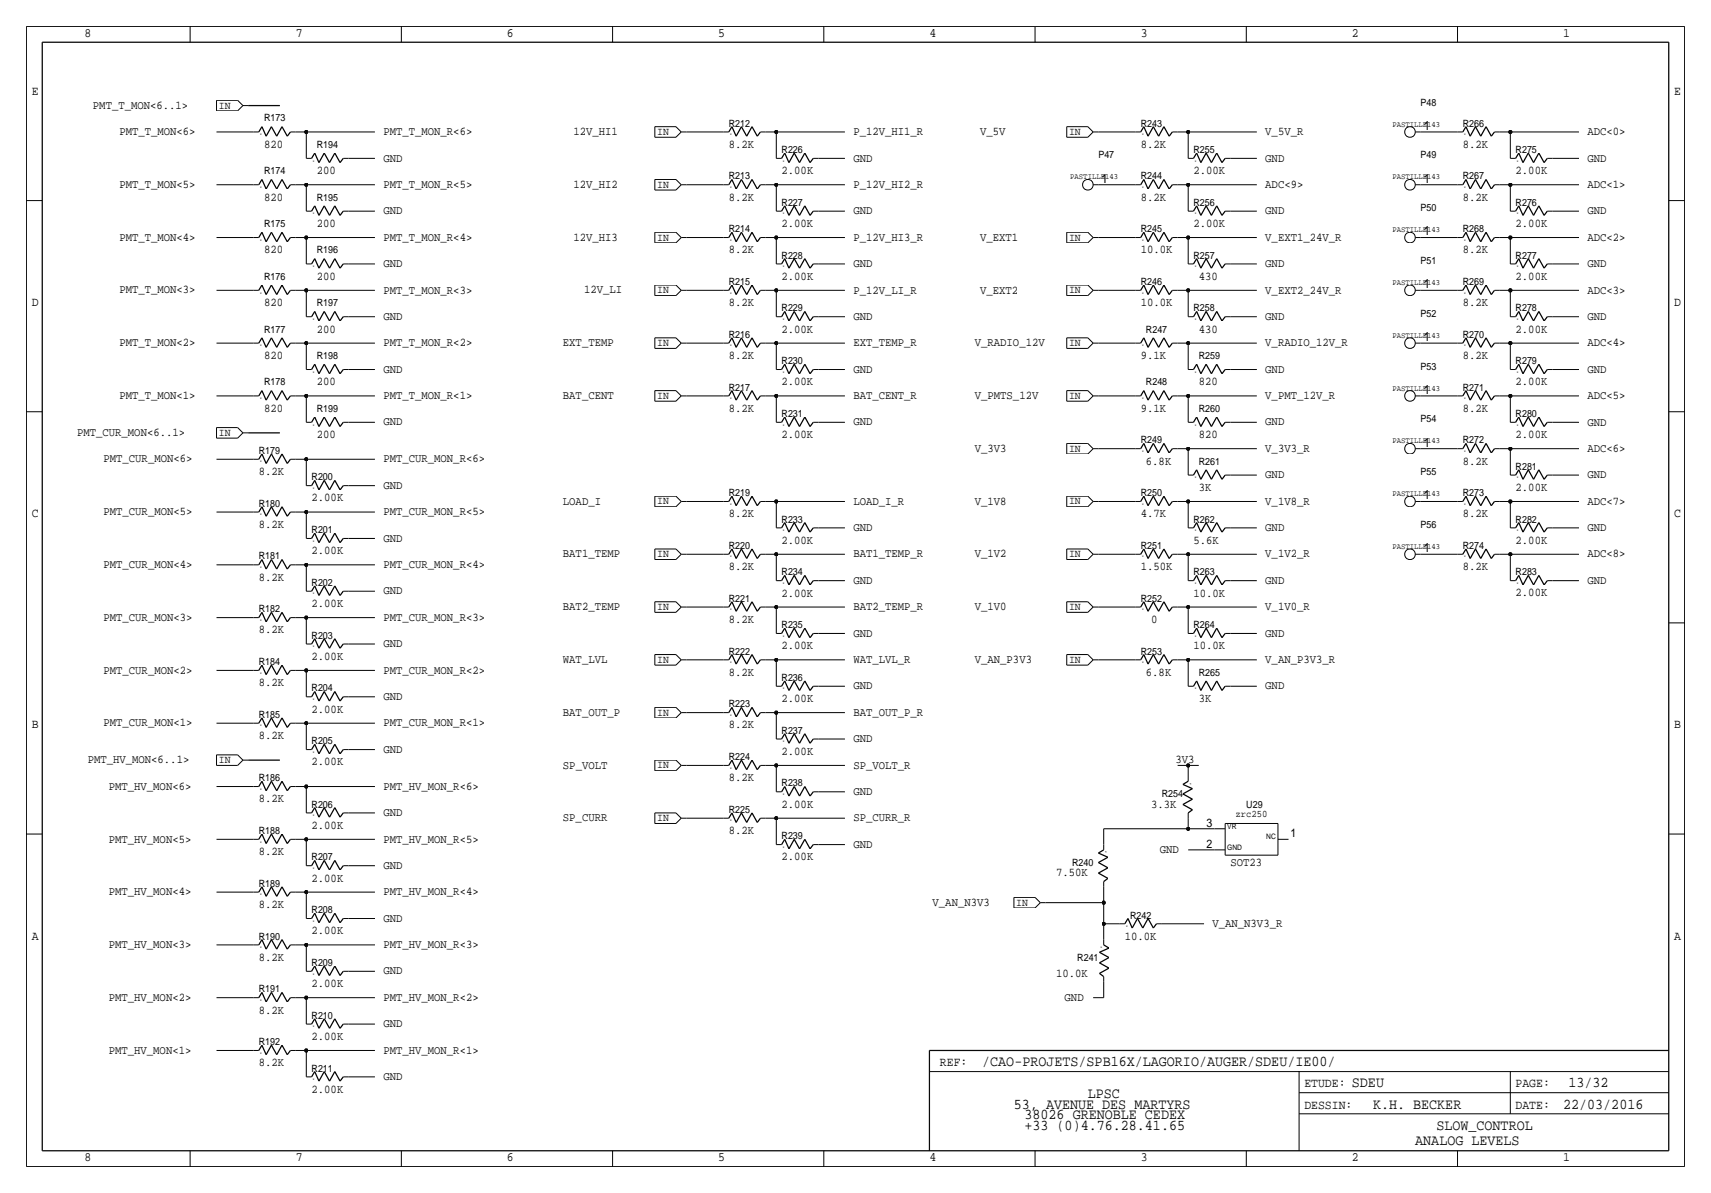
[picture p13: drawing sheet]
<svg xmlns="http://www.w3.org/2000/svg" width="411mm" height="287mm" viewBox="0 0 411 287" stroke-linecap="round" stroke-linejoin="round" font-family="sans-serif">
<defs><g id="words">
<g font-size="3.6">
<text x="236.2" y="256.5">/CAO-PROJETS/SPB16X/LAGORIO/AUGER/SDEU/IE00/</text>
<text x="325.1" y="261.6">SDEU</text>
<text x="377.2" y="261.6">13/32</text>
<text x="243.8" y="266.7">53, AVENUE DES MARTYRS</text>
<text x="246.4" y="269.2">38026 GRENOBLE CEDEX</text>
<text x="261.6" y="264.2">LPSC</text>
<text x="330.2" y="266.7">K.H. BECKER</text>
<text x="375.9" y="266.7">22/03/2016</text>
<text x="246.4" y="271.8">+33 (0)4.76.28.41.65</text>
<text x="340.4" y="275.6">ANALOG LEVELS</text>
<text x="345.4" y="271.8">SLOW_CONTROL</text>
</g>
<g font-size="3.1">
<text x="20.3" y="8.9">8</text>
<text x="71.1" y="8.9">7</text>
<text x="121.9" y="8.9">6</text>
<text x="172.7" y="8.9">5</text>
<text x="223.5" y="8.9">4</text>
<text x="274.3" y="8.9">3</text>
<text x="325.1" y="8.9">2</text>
<text x="375.9" y="8.9">1</text>
<text x="7.6" y="22.9">E</text>
<text x="402.6" y="22.9">E</text>
<text x="342.4" y="31.2">1</text>
<text x="264.9" y="43.9">1</text>
<text x="342.4" y="43.9">1</text>
<text x="342.4" y="56.6">1</text>
<text x="342.4" y="69.3">1</text>
<text x="7.6" y="73.7">D</text>
<text x="402.6" y="73.7">D</text>
<text x="342.4" y="82">1</text>
<text x="342.4" y="94.7">1</text>
<text x="342.4" y="107.4">1</text>
<text x="7.6" y="124.5">C</text>
<text x="342.4" y="120.1">1</text>
<text x="402.6" y="124.5">C</text>
<text x="342.4" y="132.8">1</text>
<text x="7.6" y="175.3">B</text>
<text x="402.6" y="175.3">B</text>
<text x="7.6" y="226.1">A</text>
<text x="402.6" y="226.1">A</text>
<text x="226.1" y="256.5">REF:</text>
<text x="313.7" y="261.6">ETUDE:</text>
<text x="364.5" y="261.6">PAGE:</text>
<text x="313.7" y="266.7">DESSIN:</text>
<text x="364.5" y="266.7">DATE:</text>
<text x="20.3" y="279.4">8</text>
<text x="71.1" y="279.4">7</text>
<text x="121.9" y="279.4">6</text>
<text x="172.7" y="279.4">5</text>
<text x="223.5" y="279.4">4</text>
<text x="274.3" y="279.4">3</text>
<text x="325.1" y="279.4">2</text>
<text x="375.9" y="279.4">1</text>
</g>
<g font-size="2.9">
<text x="22.4" y="26.2">PMT_T_MON&lt;6..1&gt;</text>
<text x="28.7" y="32.5">PMT_T_MON&lt;6&gt;</text>
<text x="63.5" y="35.6">820</text>
<text x="92.2" y="32.5">PMT_T_MON_R&lt;6&gt;</text>
<text x="137.9" y="32.5">12V_HI1</text>
<text x="175.3" y="35.6">8.2K</text>
<text x="205.2" y="32.5">P_12V_HI1_R</text>
<text x="235.7" y="32.5">V_5V</text>
<text x="274.3" y="35.6">8.2K</text>
<text x="304.3" y="32.5">V_5V_R</text>
<text x="351.8" y="35.6">8.2K</text>
<text x="381.8" y="32.5">ADC&lt;0&gt;</text>
<text x="76.2" y="41.9">200</text>
<text x="92.2" y="38.9">GND</text>
<text x="188" y="41.9">2.00K</text>
<text x="205.2" y="38.9">GND</text>
<text x="287" y="41.9">2.00K</text>
<text x="304.3" y="38.9">GND</text>
<text x="364.5" y="41.9">2.00K</text>
<text x="381.8" y="38.9">GND</text>
<text x="28.7" y="45.2">PMT_T_MON&lt;5&gt;</text>
<text x="92.2" y="45.2">PMT_T_MON_R&lt;5&gt;</text>
<text x="137.9" y="45.2">12V_HI2</text>
<text x="205.2" y="45.2">P_12V_HI2_R</text>
<text x="304.3" y="45.2">ADC&lt;9&gt;</text>
<text x="381.8" y="45.2">ADC&lt;1&gt;</text>
<text x="63.5" y="48.3">820</text>
<text x="92.2" y="51.6">GND</text>
<text x="175.3" y="48.3">8.2K</text>
<text x="205.2" y="51.6">GND</text>
<text x="274.3" y="48.3">8.2K</text>
<text x="304.3" y="51.6">GND</text>
<text x="351.8" y="48.3">8.2K</text>
<text x="381.8" y="51.6">GND</text>
<text x="28.7" y="57.9">PMT_T_MON&lt;4&gt;</text>
<text x="76.2" y="54.6">200</text>
<text x="92.2" y="57.9">PMT_T_MON_R&lt;4&gt;</text>
<text x="137.9" y="57.9">12V_HI3</text>
<text x="188" y="54.6">2.00K</text>
<text x="205.2" y="57.9">P_12V_HI3_R</text>
<text x="235.7" y="57.9">V_EXT1</text>
<text x="287" y="54.6">2.00K</text>
<text x="304.3" y="57.9">V_EXT1_24V_R</text>
<text x="364.5" y="54.6">2.00K</text>
<text x="381.8" y="57.9">ADC&lt;2&gt;</text>
<text x="63.5" y="61">820</text>
<text x="92.2" y="64.3">GND</text>
<text x="175.3" y="61">8.2K</text>
<text x="205.2" y="64.3">GND</text>
<text x="274.3" y="61">10.0K</text>
<text x="304.3" y="64.3">GND</text>
<text x="351.8" y="61">8.2K</text>
<text x="381.8" y="64.3">GND</text>
<text x="28.7" y="70.6">PMT_T_MON&lt;3&gt;</text>
<text x="76.2" y="67.3">200</text>
<text x="92.2" y="70.6">PMT_T_MON_R&lt;3&gt;</text>
<text x="140.5" y="70.6">12V_LI</text>
<text x="188" y="67.3">2.00K</text>
<text x="205.2" y="70.6">P_12V_LI_R</text>
<text x="235.7" y="70.6">V_EXT2</text>
<text x="288.3" y="67.3">430</text>
<text x="304.3" y="70.6">V_EXT2_24V_R</text>
<text x="364.5" y="67.3">2.00K</text>
<text x="381.8" y="70.6">ADC&lt;3&gt;</text>
<text x="63.5" y="73.7">820</text>
<text x="92.2" y="77">GND</text>
<text x="175.3" y="73.7">8.2K</text>
<text x="205.2" y="77">GND</text>
<text x="274.3" y="73.7">10.0K</text>
<text x="304.3" y="77">GND</text>
<text x="351.8" y="73.7">8.2K</text>
<text x="381.8" y="77">GND</text>
<text x="28.7" y="83.3">PMT_T_MON&lt;2&gt;</text>
<text x="76.2" y="80">200</text>
<text x="92.2" y="83.3">PMT_T_MON_R&lt;2&gt;</text>
<text x="135.4" y="83.3">EXT_TEMP</text>
<text x="188" y="80">2.00K</text>
<text x="205.2" y="83.3">EXT_TEMP_R</text>
<text x="234.4" y="83.3">V_RADIO_12V</text>
<text x="288.3" y="80">430</text>
<text x="304.3" y="83.3">V_RADIO_12V_R</text>
<text x="364.5" y="80">2.00K</text>
<text x="381.8" y="83.3">ADC&lt;4&gt;</text>
<text x="63.5" y="86.4">820</text>
<text x="92.2" y="89.7">GND</text>
<text x="175.3" y="86.4">8.2K</text>
<text x="205.2" y="89.7">GND</text>
<text x="274.3" y="86.4">9.1K</text>
<text x="304.3" y="89.7">GND</text>
<text x="351.8" y="86.4">8.2K</text>
<text x="381.8" y="89.7">GND</text>
<text x="76.2" y="92.7">200</text>
<text x="188" y="92.7">2.00K</text>
<text x="288.3" y="92.7">820</text>
<text x="364.5" y="92.7">2.00K</text>
<text x="28.7" y="96">PMT_T_MON&lt;1&gt;</text>
<text x="63.5" y="99.1">820</text>
<text x="92.2" y="96">PMT_T_MON_R&lt;1&gt;</text>
<text x="135.4" y="96">BAT_CENT</text>
<text x="175.3" y="99.1">8.2K</text>
<text x="205.2" y="96">BAT_CENT_R</text>
<text x="234.4" y="96">V_PMTS_12V</text>
<text x="274.3" y="99.1">9.1K</text>
<text x="304.3" y="96">V_PMT_12V_R</text>
<text x="351.8" y="99.1">8.2K</text>
<text x="381.8" y="96">ADC&lt;5&gt;</text>
<text x="18.5" y="104.9">PMT_CUR_MON&lt;6..1&gt;</text>
<text x="76.2" y="105.4">200</text>
<text x="92.2" y="102.4">GND</text>
<text x="188" y="105.4">2.00K</text>
<text x="205.2" y="102.4">GND</text>
<text x="288.3" y="105.4">820</text>
<text x="304.3" y="102.4">GND</text>
<text x="364.5" y="105.4">2.00K</text>
<text x="381.8" y="102.4">GND</text>
<text x="24.9" y="111.3">PMT_CUR_MON&lt;6&gt;</text>
<text x="92.2" y="111.3">PMT_CUR_MON_R&lt;6&gt;</text>
<text x="234.4" y="108.7">V_3V3</text>
<text x="275.6" y="111.8">6.8K</text>
<text x="304.3" y="108.7">V_3V3_R</text>
<text x="351.8" y="111.8">8.2K</text>
<text x="381.8" y="108.7">ADC&lt;6&gt;</text>
<text x="62.2" y="114.3">8.2K</text>
<text x="92.2" y="117.6">GND</text>
<text x="288.3" y="118.1">3K</text>
<text x="304.3" y="115.1">GND</text>
<text x="364.5" y="118.1">2.00K</text>
<text x="381.8" y="115.1">GND</text>
<text x="24.9" y="124">PMT_CUR_MON&lt;5&gt;</text>
<text x="74.9" y="120.7">2.00K</text>
<text x="92.2" y="124">PMT_CUR_MON_R&lt;5&gt;</text>
<text x="135.4" y="121.4">LOAD_I</text>
<text x="175.3" y="124.5">8.2K</text>
<text x="205.2" y="121.4">LOAD_I_R</text>
<text x="234.4" y="121.4">V_1V8</text>
<text x="274.3" y="124.5">4.7K</text>
<text x="304.3" y="121.4">V_1V8_R</text>
<text x="351.8" y="124.5">8.2K</text>
<text x="381.8" y="121.4">ADC&lt;7&gt;</text>
<text x="62.2" y="127">8.2K</text>
<text x="92.2" y="130.3">GND</text>
<text x="188" y="130.8">2.00K</text>
<text x="205.2" y="127.8">GND</text>
<text x="287" y="130.8">5.6K</text>
<text x="304.3" y="127.8">GND</text>
<text x="364.5" y="130.8">2.00K</text>
<text x="381.8" y="127.8">GND</text>
<text x="24.9" y="136.7">PMT_CUR_MON&lt;4&gt;</text>
<text x="74.9" y="133.4">2.00K</text>
<text x="92.2" y="136.7">PMT_CUR_MON_R&lt;4&gt;</text>
<text x="135.4" y="134.1">BAT1_TEMP</text>
<text x="175.3" y="137.2">8.2K</text>
<text x="205.2" y="134.1">BAT1_TEMP_R</text>
<text x="234.4" y="134.1">V_1V2</text>
<text x="274.3" y="137.2">1.50K</text>
<text x="304.3" y="134.1">V_1V2_R</text>
<text x="351.8" y="137.2">8.2K</text>
<text x="381.8" y="134.1">ADC&lt;8&gt;</text>
<text x="62.2" y="139.7">8.2K</text>
<text x="92.2" y="143">GND</text>
<text x="188" y="143.5">2.00K</text>
<text x="205.2" y="140.5">GND</text>
<text x="287" y="143.5">10.0K</text>
<text x="304.3" y="140.5">GND</text>
<text x="364.5" y="143.5">2.00K</text>
<text x="381.8" y="140.5">GND</text>
<text x="24.9" y="149.4">PMT_CUR_MON&lt;3&gt;</text>
<text x="74.9" y="146.1">2.00K</text>
<text x="92.2" y="149.4">PMT_CUR_MON_R&lt;3&gt;</text>
<text x="135.4" y="146.8">BAT2_TEMP</text>
<text x="175.3" y="149.9">8.2K</text>
<text x="205.2" y="146.8">BAT2_TEMP_R</text>
<text x="234.4" y="146.8">V_1V0</text>
<text x="276.9" y="149.9">0</text>
<text x="304.3" y="146.8">V_1V0_R</text>
<text x="62.2" y="152.4">8.2K</text>
<text x="92.2" y="155.7">GND</text>
<text x="205.2" y="153.2">GND</text>
<text x="304.3" y="153.2">GND</text>
<text x="74.9" y="158.8">2.00K</text>
<text x="135.4" y="159.5">WAT_LVL</text>
<text x="188" y="156.2">2.00K</text>
<text x="205.2" y="159.5">WAT_LVL_R</text>
<text x="234.4" y="159.5">V_AN_P3V3</text>
<text x="287" y="156.2">10.0K</text>
<text x="304.3" y="159.5">V_AN_P3V3_R</text>
<text x="24.9" y="162.1">PMT_CUR_MON&lt;2&gt;</text>
<text x="62.2" y="165.1">8.2K</text>
<text x="92.2" y="162.1">PMT_CUR_MON_R&lt;2&gt;</text>
<text x="175.3" y="162.6">8.2K</text>
<text x="205.2" y="165.9">GND</text>
<text x="275.6" y="162.6">6.8K</text>
<text x="304.3" y="165.9">GND</text>
<text x="74.9" y="171.5">2.00K</text>
<text x="92.2" y="168.4">GND</text>
<text x="135.4" y="172.2">BAT_OUT_P</text>
<text x="188" y="168.9">2.00K</text>
<text x="205.2" y="172.2">BAT_OUT_P_R</text>
<text x="288.3" y="168.9">3K</text>
<text x="24.9" y="174.8">PMT_CUR_MON&lt;1&gt;</text>
<text x="62.2" y="177.8">8.2K</text>
<text x="92.2" y="174.8">PMT_CUR_MON_R&lt;1&gt;</text>
<text x="175.3" y="175.3">8.2K</text>
<text x="205.2" y="178.6">GND</text>
<text x="21.1" y="183.6">PMT_HV_MON&lt;6..1&gt;</text>
<text x="74.9" y="184.2">2.00K</text>
<text x="92.2" y="181.1">GND</text>
<text x="135.4" y="184.9">SP_VOLT</text>
<text x="188" y="181.6">2.00K</text>
<text x="205.2" y="184.9">SP_VOLT_R</text>
<text x="282.7" y="183.6">3V3</text>
<text x="26.2" y="190">PMT_HV_MON&lt;6&gt;</text>
<text x="92.2" y="190">PMT_HV_MON_R&lt;6&gt;</text>
<text x="175.3" y="188">8.2K</text>
<text x="205.2" y="191.3">GND</text>
<text x="62.2" y="193">8.2K</text>
<text x="92.2" y="196.4">GND</text>
<text x="135.4" y="197.6">SP_CURR</text>
<text x="188" y="194.3">2.00K</text>
<text x="205.2" y="197.6">SP_CURR_R</text>
<text x="276.9" y="194.3">3.3K</text>
<text x="26.2" y="202.7">PMT_HV_MON&lt;5&gt;</text>
<text x="74.9" y="199.4">2.00K</text>
<text x="92.2" y="202.7">PMT_HV_MON_R&lt;5&gt;</text>
<text x="175.3" y="200.7">8.2K</text>
<text x="205.2" y="204">GND</text>
<text x="290.2" y="198.9">3</text>
<text x="290.2" y="204">2</text>
<text x="310.4" y="201.4">1</text>
<text x="62.2" y="205.7">8.2K</text>
<text x="92.2" y="209">GND</text>
<text x="188" y="207">2.00K</text>
<text x="278.9" y="205.2">GND</text>
<text x="295.9" y="208.3">SOT23</text>
<text x="26.2" y="215.4">PMT_HV_MON&lt;4&gt;</text>
<text x="74.9" y="212.1">2.00K</text>
<text x="92.2" y="215.4">PMT_HV_MON_R&lt;4&gt;</text>
<text x="254" y="210.8">7.50K</text>
<text x="62.2" y="218.4">8.2K</text>
<text x="92.2" y="221.7">GND</text>
<text x="224.3" y="217.9">V_AN_N3V3</text>
<text x="74.9" y="224.8">2.00K</text>
<text x="270.5" y="226.1">10.0K</text>
<text x="291.6" y="223">V_AN_N3V3_R</text>
<text x="26.2" y="228.1">PMT_HV_MON&lt;3&gt;</text>
<text x="62.2" y="231.1">8.2K</text>
<text x="92.2" y="228.1">PMT_HV_MON_R&lt;3&gt;</text>
<text x="74.9" y="237.5">2.00K</text>
<text x="92.2" y="234.4">GND</text>
<text x="254" y="235">10.0K</text>
<text x="26.2" y="240.8">PMT_HV_MON&lt;2&gt;</text>
<text x="62.2" y="243.8">8.2K</text>
<text x="92.2" y="240.8">PMT_HV_MON_R&lt;2&gt;</text>
<text x="256" y="240.8">GND</text>
<text x="74.9" y="250.2">2.00K</text>
<text x="92.2" y="247.1">GND</text>
<text x="26.2" y="253.5">PMT_HV_MON&lt;1&gt;</text>
<text x="62.2" y="256.5">8.2K</text>
<text x="92.2" y="253.5">PMT_HV_MON_R&lt;1&gt;</text>
<text x="74.9" y="262.9">2.00K</text>
<text x="92.2" y="259.9">GND</text>
</g>
<g font-size="2.6">
<text x="52.6" y="26.1">IN</text>
<text x="158" y="32.5">IN</text>
<text x="257.1" y="32.5">IN</text>
<text x="158" y="45.2">IN</text>
<text x="158" y="57.9">IN</text>
<text x="257.1" y="57.9">IN</text>
<text x="158" y="70.6">IN</text>
<text x="257.1" y="70.6">IN</text>
<text x="158" y="83.3">IN</text>
<text x="257.1" y="83.3">IN</text>
<text x="158" y="96">IN</text>
<text x="257.1" y="96">IN</text>
<text x="52.6" y="104.9">IN</text>
<text x="257.1" y="108.7">IN</text>
<text x="158" y="121.4">IN</text>
<text x="257.1" y="121.4">IN</text>
<text x="158" y="134.1">IN</text>
<text x="257.1" y="134.1">IN</text>
<text x="158" y="146.8">IN</text>
<text x="257.1" y="146.8">IN</text>
<text x="158" y="159.5">IN</text>
<text x="257.1" y="159.5">IN</text>
<text x="158" y="172.2">IN</text>
<text x="52.6" y="183.6">IN</text>
<text x="158" y="184.9">IN</text>
<text x="158" y="197.6">IN</text>
<text x="244.4" y="217.9">IN</text>
</g>
<g font-size="2.4">
<text x="63.5" y="29.2">R173</text>
<text x="341.6" y="25.4">P48</text>
<text x="76.2" y="35.6">R194</text>
<text x="175.3" y="30.5">R212</text>
<text x="274.3" y="30.5">R243</text>
<text x="351.8" y="30.5">R266</text>
<text x="63.5" y="41.9">R174</text>
<text x="188" y="36.8">R226</text>
<text x="264.2" y="38.1">P47</text>
<text x="287" y="36.8">R255</text>
<text x="341.6" y="38.1">P49</text>
<text x="364.5" y="36.8">R275</text>
<text x="175.3" y="43.2">R213</text>
<text x="274.3" y="43.2">R244</text>
<text x="351.8" y="43.2">R267</text>
<text x="76.2" y="48.3">R195</text>
<text x="188" y="49.5">R227</text>
<text x="287" y="49.5">R256</text>
<text x="341.6" y="50.8">P50</text>
<text x="364.5" y="49.5">R276</text>
<text x="63.5" y="54.6">R175</text>
<text x="175.3" y="55.9">R214</text>
<text x="274.3" y="55.9">R245</text>
<text x="351.8" y="55.9">R268</text>
<text x="76.2" y="61">R196</text>
<text x="188" y="62.2">R228</text>
<text x="287" y="62.2">R257</text>
<text x="341.6" y="63.5">P51</text>
<text x="364.5" y="62.2">R277</text>
<text x="63.5" y="67.3">R176</text>
<text x="175.3" y="68.6">R215</text>
<text x="274.3" y="68.6">R246</text>
<text x="351.8" y="68.6">R269</text>
<text x="76.2" y="73.7">R197</text>
<text x="188" y="74.9">R229</text>
<text x="287" y="74.9">R258</text>
<text x="341.6" y="76.2">P52</text>
<text x="364.5" y="74.9">R278</text>
<text x="63.5" y="80">R177</text>
<text x="175.3" y="81.3">R216</text>
<text x="275.6" y="80">R247</text>
<text x="351.8" y="81.3">R270</text>
<text x="76.2" y="86.4">R198</text>
<text x="188" y="87.6">R230</text>
<text x="288.3" y="86.4">R259</text>
<text x="341.6" y="88.9">P53</text>
<text x="364.5" y="87.6">R279</text>
<text x="63.5" y="92.7">R178</text>
<text x="175.3" y="94">R217</text>
<text x="275.6" y="92.7">R248</text>
<text x="351.8" y="94">R271</text>
<text x="76.2" y="99.1">R199</text>
<text x="188" y="100.3">R231</text>
<text x="288.3" y="99.1">R260</text>
<text x="341.6" y="101.6">P54</text>
<text x="364.5" y="100.3">R280</text>
<text x="274.3" y="106.7">R249</text>
<text x="351.8" y="106.7">R272</text>
<text x="62.2" y="109.2">R179</text>
<text x="288.3" y="111.8">R261</text>
<text x="364.5" y="113">R281</text>
<text x="74.9" y="115.5">R200</text>
<text x="175.3" y="119.4">R219</text>
<text x="274.3" y="119.4">R250</text>
<text x="341.6" y="114.3">P55</text>
<text x="351.8" y="119.4">R273</text>
<text x="62.2" y="121.9">R180</text>
<text x="188" y="125.7">R233</text>
<text x="287" y="125.7">R262</text>
<text x="364.5" y="125.7">R282</text>
<text x="74.9" y="128.2">R201</text>
<text x="341.6" y="127">P56</text>
<text x="62.2" y="134.6">R181</text>
<text x="175.3" y="132.1">R220</text>
<text x="274.3" y="132.1">R251</text>
<text x="351.8" y="132.1">R274</text>
<text x="74.9" y="140.9">R202</text>
<text x="188" y="138.4">R234</text>
<text x="287" y="138.4">R263</text>
<text x="364.5" y="138.4">R283</text>
<text x="62.2" y="147.3">R182</text>
<text x="175.3" y="144.8">R221</text>
<text x="274.3" y="144.8">R252</text>
<text x="74.9" y="153.6">R203</text>
<text x="188" y="151.1">R235</text>
<text x="287" y="151.1">R264</text>
<text x="62.2" y="160">R184</text>
<text x="175.3" y="157.5">R222</text>
<text x="274.3" y="157.5">R253</text>
<text x="74.9" y="166.3">R204</text>
<text x="188" y="163.8">R236</text>
<text x="288.3" y="162.6">R265</text>
<text x="62.2" y="172.7">R185</text>
<text x="175.3" y="170.2">R223</text>
<text x="74.9" y="179">R205</text>
<text x="188" y="176.5">R237</text>
<text x="175.3" y="182.9">R224</text>
<text x="62.2" y="187.9">R186</text>
<text x="188" y="189.2">R238</text>
<text x="279.4" y="191.8">R254</text>
<text x="74.9" y="194.3">R206</text>
<text x="175.3" y="195.6">R225</text>
<text x="297.1" y="196.4">zrc250</text>
<text x="299.7" y="194.3">U29</text>
<text x="62.2" y="200.6">R188</text>
<text x="188" y="201.9">R239</text>
<text x="74.9" y="207">R207</text>
<text x="257.8" y="208.3">R240</text>
<text x="62.2" y="213.3">R189</text>
<text x="74.9" y="219.7">R208</text>
<text x="271.8" y="221">R242</text>
<text x="62.2" y="226">R190</text>
<text x="74.9" y="232.4">R209</text>
<text x="259.1" y="231.1">R241</text>
<text x="62.2" y="238.7">R191</text>
<text x="74.9" y="245.1">R210</text>
<text x="62.2" y="251.4">R192</text>
<text x="74.9" y="257.8">R211</text>
</g>
<g font-size="2">
<text x="334.9" y="30.5">PASTILLE143</text>
<text x="257.4" y="43.2">PASTILLE143</text>
<text x="334.9" y="43.2">PASTILLE143</text>
<text x="334.9" y="55.9">PASTILLE143</text>
<text x="334.9" y="68.6">PASTILLE143</text>
<text x="334.9" y="81.3">PASTILLE143</text>
<text x="334.9" y="94">PASTILLE143</text>
<text x="334.9" y="106.7">PASTILLE143</text>
<text x="334.9" y="119.4">PASTILLE143</text>
<text x="334.9" y="132.1">PASTILLE143</text>
</g>
<g font-size="1.8">
<text x="295.1" y="199.4">VR</text>
<text x="304.5" y="201.9">NC</text>
<text x="295.1" y="204.4">GND</text>
</g>
<g font-size="1.1">
<text x="62.5" y="32.8">*</text>
<text x="175.5" y="32.8">*</text>
<text x="274.6" y="32.8">*</text>
<text x="352" y="32.8">*</text>
<text x="75.2" y="39.1">*</text>
<text x="188.2" y="39.1">*</text>
<text x="287.3" y="39.1">*</text>
<text x="364.7" y="39.1">*</text>
<text x="62.5" y="45.5">*</text>
<text x="175.5" y="45.5">*</text>
<text x="274.6" y="45.5">*</text>
<text x="352" y="45.5">*</text>
<text x="75.2" y="51.8">*</text>
<text x="188.2" y="51.8">*</text>
<text x="287.3" y="51.8">*</text>
<text x="364.7" y="51.8">*</text>
<text x="62.5" y="58.2">*</text>
<text x="175.5" y="58.2">*</text>
<text x="274.6" y="58.2">*</text>
<text x="352" y="58.2">*</text>
<text x="75.2" y="64.5">*</text>
<text x="188.2" y="64.5">*</text>
<text x="287.3" y="64.5">*</text>
<text x="364.7" y="64.5">*</text>
<text x="62.5" y="70.9">*</text>
<text x="175.5" y="70.9">*</text>
<text x="274.6" y="70.9">*</text>
<text x="352" y="70.9">*</text>
<text x="75.2" y="77.2">*</text>
<text x="188.2" y="77.2">*</text>
<text x="287.3" y="77.2">*</text>
<text x="364.7" y="77.2">*</text>
<text x="62.5" y="83.6">*</text>
<text x="175.5" y="83.6">*</text>
<text x="274.6" y="83.6">*</text>
<text x="352" y="83.6">*</text>
<text x="75.2" y="89.9">*</text>
<text x="188.2" y="89.9">*</text>
<text x="287.3" y="89.9">*</text>
<text x="364.7" y="89.9">*</text>
<text x="62.5" y="96.3">*</text>
<text x="175.5" y="96.3">*</text>
<text x="274.6" y="96.3">*</text>
<text x="352" y="96.3">*</text>
<text x="75.2" y="102.6">*</text>
<text x="188.2" y="102.6">*</text>
<text x="287.3" y="102.6">*</text>
<text x="364.7" y="102.6">*</text>
<text x="62.5" y="111.5">*</text>
<text x="274.6" y="109">*</text>
<text x="352" y="109">*</text>
<text x="75.2" y="117.9">*</text>
<text x="287.3" y="115.3">*</text>
<text x="364.7" y="115.3">*</text>
<text x="62.5" y="124.2">*</text>
<text x="175.5" y="121.7">*</text>
<text x="274.6" y="121.7">*</text>
<text x="352" y="121.7">*</text>
<text x="75.2" y="130.6">*</text>
<text x="188.2" y="128">*</text>
<text x="287.3" y="128">*</text>
<text x="364.7" y="128">*</text>
<text x="62.5" y="136.9">*</text>
<text x="175.5" y="134.4">*</text>
<text x="274.6" y="134.4">*</text>
<text x="352" y="134.4">*</text>
<text x="75.2" y="143.3">*</text>
<text x="188.2" y="140.7">*</text>
<text x="287.3" y="140.7">*</text>
<text x="364.7" y="140.7">*</text>
<text x="62.5" y="149.6">*</text>
<text x="175.5" y="147.1">*</text>
<text x="274.6" y="147.1">*</text>
<text x="75.2" y="156">*</text>
<text x="188.2" y="153.4">*</text>
<text x="287.3" y="153.4">*</text>
<text x="175.5" y="159.8">*</text>
<text x="274.6" y="159.8">*</text>
<text x="62.5" y="162.3">*</text>
<text x="188.2" y="166.1">*</text>
<text x="287.3" y="166.1">*</text>
<text x="75.2" y="168.7">*</text>
<text x="175.5" y="172.5">*</text>
<text x="62.5" y="175">*</text>
<text x="188.2" y="178.8">*</text>
<text x="75.2" y="181.4">*</text>
<text x="175.5" y="185.2">*</text>
<text x="62.5" y="190.2">*</text>
<text x="188.2" y="191.5">*</text>
<text x="286.8" y="188.8" transform="rotate(-90 286.8 188.8)">*</text>
<text x="75.2" y="196.6">*</text>
<text x="175.5" y="197.9">*</text>
<text x="62.5" y="202.9">*</text>
<text x="75.2" y="209.3">*</text>
<text x="188.2" y="204.2">*</text>
<text x="266.4" y="205.3" transform="rotate(-90 266.4 205.3)">*</text>
<text x="62.5" y="215.6">*</text>
<text x="75.2" y="222">*</text>
<text x="264.4" y="227.6" transform="rotate(90 264.4 227.6)">*</text>
<text x="270.8" y="223.3">*</text>
<text x="62.5" y="228.3">*</text>
<text x="75.2" y="234.7">*</text>
<text x="62.5" y="241">*</text>
<text x="75.2" y="247.4">*</text>
<text x="62.5" y="253.7">*</text>
<text x="75.2" y="260.1">*</text>
</g>
</g></defs>
<g fill="none" stroke="#000" stroke-width=".24">
<path d="M6.3 6.3h398.8zM6.3 6.3v274.4zM45.7 6.3v3.9zM96.5 6.3v3.9zM147.3 6.3v3.9zM198.1 6.3v3.9zM248.9 6.3v3.9zM299.7 6.3v3.9zM350.5 6.3v3.9zM405.1 6.3v274.4zM52.1 24.1h5zM52.1 24.1v2.6z"/>
<path d="M52.1 26.7h5zM52.1 31.8h8.9zM57.1 24.1l1.3 1.3zM58.4 25.4l-1.3 1.3zM58.4 25.4h1.3zM61 31.8h1.2zM69.8 31.8h1.3zM71.1 31.8h2.6zM73.7 38.1h1.2zM73.7 31.8v6.3zM73.7 31.8h16.5zM82.5 38.1h1.3z"/>
<path d="M83.8 38.1h6.4zM157.5 30.5h5.1zM157.5 30.5v2.5zM157.5 33h5.1zM162.6 30.5l1.2 1.2zM163.8 31.7l-1.2 1.3zM163.8 31.7h1.3zM165.1 31.8h8.9zM174 31.8h1.3zM182.9 31.8h1.2zM184.2 31.8h2.5zM186.7 31.8h16.5z"/>
<path d="M186.7 31.8v6.3zM186.7 38.1h1.3zM195.6 38.1h1.3zM196.8 38.1h6.4zM256.5 30.5h5.1zM256.5 30.5v2.5zM256.5 33h5.1zM261.6 30.5l1.3 1.2zM262.9 31.7l-1.3 1.3zM262.9 31.7h1.3zM264.2 31.8h8.8zM273 31.8h1.3z"/>
<path d="M281.9 31.8h1.3zM283.2 31.8h2.6zM285.7 31.8h16.6zM285.8 31.8v6.3zM285.8 38.1h1.2zM294.6 38.1h1.3zM295.9 38.1h6.4zM340.4 31.7h1.2zM341.6 31.8h8.9zM350.5 31.8h1.3zM359.4 31.8h1.3zM360.7 31.8h2.5z"/>
<path d="M363.2 31.8v6.3zM363.2 38.1h1.3zM363.2 31.8h16.5zM372.1 38.1h1.3zM373.4 38.1h6.3zM6.3 48.3h3.9zM52.1 44.4h8.9zM52.1 57.2h8.9zM61 57.2h1.2zM61 44.5h1.2zM69.8 57.2h1.3zM69.8 44.5h1.3z"/>
<path d="M71.1 57.2h2.6zM71.1 44.4h2.6zM73.7 50.8h1.2zM73.7 57.2v6.3zM73.7 44.4v6.4zM73.7 57.2h16.5zM73.7 44.4h16.5zM82.5 50.8h1.3zM83.8 50.8h6.4zM157.5 55.9h5.1zM157.5 55.9v2.5zM157.5 58.4h5.1z"/>
<path d="M157.5 43.2h5.1zM157.5 43.2v2.5zM157.5 45.7h5.1zM162.6 55.9l1.2 1.2zM162.6 43.2l1.2 1.2zM163.8 57.1l-1.2 1.3zM163.8 44.4l-1.2 1.3zM163.8 57.1h1.3zM163.8 44.4h1.3zM165.1 57.2h8.9zM165.1 44.4h8.9zM174 57.2h1.3z"/>
<path d="M174 44.5h1.3zM182.9 57.2h1.2zM182.9 44.5h1.2zM184.2 57.2h2.5zM184.2 44.4h2.5zM186.7 57.2h16.5zM186.7 44.4h16.5zM186.7 57.2v6.3zM186.7 44.4v6.4zM186.7 50.8h1.3zM195.6 50.8h1.3zM196.8 50.8h6.4z"/>
<path d="M256.5 55.9h5.1zM256.5 55.9v2.5zM256.5 58.4h5.1zM261.6 55.9l1.3 1.2zM262.9 44.4h1.3zM262.9 57.1l-1.3 1.3zM262.9 57.1h1.3zM264.2 57.2h8.8zM264.2 44.4h8.8zM273 57.2h1.3zM273 44.5h1.3zM281.9 57.2h1.3z"/>
<path d="M281.9 44.5h1.3zM283.2 57.2h2.6zM283.2 44.4h2.6zM285.7 57.2h16.6zM285.7 44.4h16.6zM285.8 57.2v6.3zM285.8 44.4v6.4zM285.8 50.8h1.2zM294.6 50.8h1.3zM295.9 50.8h6.4zM340.4 57.1h1.2zM340.4 44.4h1.2z"/>
<path d="M341.6 57.2h8.9zM341.6 44.4h8.9zM350.5 57.2h1.3zM350.5 44.5h1.3zM359.4 57.2h1.3zM359.4 44.5h1.3zM360.7 57.2h2.5zM360.7 44.4h2.5zM363.2 57.2v6.3zM363.2 44.4v6.4zM363.2 50.8h1.3zM363.2 57.2h16.5z"/>
<path d="M363.2 44.4h16.5zM372.1 50.8h1.3zM373.4 50.8h6.3zM401.3 48.3h3.8zM52.1 69.8h8.9zM61 69.9h1.2zM69.8 69.9h1.3zM71.1 69.8h2.6zM73.7 76.2h1.2zM73.7 63.5h1.2zM73.7 69.8v6.4zM73.7 69.8h16.5z"/>
<path d="M82.5 76.2h1.3zM82.5 63.5h1.3zM83.8 76.2h6.4zM83.8 63.5h6.4zM157.5 68.6h5.1zM157.5 68.6v2.5zM157.5 71.1h5.1zM162.6 68.6l1.2 1.2zM163.8 69.8l-1.2 1.3zM163.8 69.8h1.3zM165.1 69.8h8.9zM174 69.9h1.3z"/>
<path d="M182.9 69.9h1.2zM184.2 69.8h2.5zM186.7 69.8h16.5zM186.7 69.8v6.4zM186.7 76.2h1.3zM186.7 63.5h1.3zM195.6 76.2h1.3zM195.6 63.5h1.3zM196.8 63.5h6.4zM196.8 76.2h6.4zM256.5 68.6h5.1zM256.5 68.6v2.5z"/>
<path d="M256.5 71.1h5.1zM261.6 68.6l1.3 1.2zM262.9 69.8l-1.3 1.3zM262.9 69.8h1.3zM264.2 69.8h8.8zM273 69.9h1.3zM281.9 69.9h1.3zM283.2 69.8h2.6zM285.7 69.8h16.6zM285.8 69.8v6.4zM285.8 76.2h1.2zM285.8 63.5h1.2z"/>
<path d="M294.6 76.2h1.3zM294.6 63.5h1.3zM295.9 76.2h6.4zM295.9 63.5h6.4zM340.4 69.8h1.2zM341.6 69.8h8.9zM350.5 69.9h1.3zM359.4 69.9h1.3zM360.7 69.8h2.5zM363.2 69.8v6.4zM363.2 76.2h1.3zM363.2 63.5h1.3z"/>
<path d="M363.2 69.8h16.5zM372.1 76.2h1.3zM372.1 63.5h1.3zM373.4 76.2h6.3zM373.4 63.5h6.3zM6.3 99.1h3.9zM52.1 82.5h8.9zM52.1 95.2h8.9zM61 95.3h1.2zM61 82.6h1.2zM69.8 95.3h1.3zM69.8 82.6h1.3z"/>
<path d="M71.1 95.2h2.6zM71.1 82.5h2.6zM73.7 88.9h1.2zM73.7 95.2v6.4zM73.7 82.5v6.4zM73.7 95.2h16.5zM73.7 82.5h16.5zM82.5 88.9h1.3zM83.8 88.9h6.4zM157.5 94h5.1zM157.5 94v2.5zM157.5 96.5h5.1z"/>
<path d="M157.5 81.3h5.1zM157.5 81.3v2.5zM157.5 83.8h5.1zM162.6 94l1.2 1.2zM162.6 81.3l1.2 1.2zM163.8 95.2l-1.2 1.3zM163.8 82.5l-1.2 1.3zM163.8 95.2h1.3zM163.8 82.5h1.3zM165.1 95.2h8.9zM165.1 82.5h8.9zM174 95.3h1.3z"/>
<path d="M174 82.6h1.3zM182.9 95.3h1.2zM182.9 82.6h1.2zM184.2 95.2h2.5zM184.2 82.5h2.5zM186.7 95.2h16.5zM186.7 82.5h16.5zM186.7 95.2v6.4zM186.7 82.5v6.4zM186.7 88.9h1.3zM195.6 88.9h1.3zM196.8 88.9h6.4z"/>
<path d="M256.5 94h5.1zM256.5 94v2.5zM256.5 96.5h5.1zM256.5 81.3h5.1zM256.5 81.3v2.5zM256.5 83.8h5.1zM261.6 94l1.3 1.2zM261.6 81.3l1.3 1.2zM262.9 95.2l-1.3 1.3zM262.9 82.5l-1.3 1.3zM262.9 95.2h1.3zM262.9 82.5h1.3z"/>
<path d="M264.2 82.5h8.8zM264.2 95.2h8.8zM273 95.3h1.3zM273 82.6h1.3zM281.9 95.3h1.3zM281.9 82.6h1.3zM283.2 82.5h2.6zM283.2 95.2h2.6zM285.7 82.5h16.6zM285.7 95.2h16.6zM285.8 82.5v6.4zM285.8 95.2v6.4z"/>
<path d="M285.8 88.9h1.2zM294.6 88.9h1.3zM295.9 88.9h6.4zM340.4 95.2h1.2zM340.4 82.5h1.2zM341.6 95.2h8.9zM341.6 82.5h8.9zM350.5 95.3h1.3zM350.5 82.6h1.3zM359.4 95.3h1.3zM359.4 82.6h1.3zM360.7 95.2h2.5z"/>
<path d="M360.7 82.5h2.5zM363.2 95.2v6.4zM363.2 82.5v6.4zM363.2 88.9h1.3zM363.2 95.2h16.5zM363.2 82.5h16.5zM372.1 88.9h1.3zM373.4 88.9h6.3zM401.3 99.1h3.8zM52.1 102.9h5zM52.1 102.9v2.5zM52.1 105.4h5z"/>
<path d="M52.1 110.5h8.9zM57.1 102.9l1.3 1.2zM58.4 104.1l-1.3 1.3zM58.4 104.1h1.3zM61 110.5h1.2zM69.8 110.5h1.3zM71.1 110.5h2.6zM73.7 101.6h1.2zM73.7 116.8h1.2zM73.7 110.5v6.3zM73.7 110.5h16.5zM82.5 101.6h1.3z"/>
<path d="M82.5 116.8h1.3zM83.8 101.6h6.4zM83.8 116.8h6.4zM157.5 119.4h5.1zM157.5 119.4v2.5zM162.6 119.4l1.2 1.2zM186.7 101.6h1.3zM195.6 101.6h1.3zM196.8 101.6h6.4zM256.5 119.4h5.1zM256.5 119.4v2.5zM256.5 106.7h5.1z"/>
<path d="M256.5 106.7v2.5zM256.5 109.2h5.1zM261.6 119.4l1.3 1.2zM261.6 106.7l1.3 1.2zM262.9 107.9l-1.3 1.3zM262.9 107.9h1.3zM264.2 107.9h8.8zM273 107.9h1.3zM281.9 107.9h1.3zM283.2 107.9h2.6zM285.7 107.9h16.6zM285.8 107.9v6.4z"/>
<path d="M285.8 101.6h1.2zM285.8 114.3h1.2zM294.6 101.6h1.3zM294.6 114.3h1.3zM295.9 114.3h6.4zM295.9 101.6h6.4zM340.4 107.9h1.2zM341.6 107.9h8.9zM350.5 107.9h1.3zM359.4 107.9h1.3zM360.7 107.9h2.5zM363.2 107.9v6.4z"/>
<path d="M363.2 114.3h1.3zM363.2 101.6h1.3zM363.2 107.9h16.5zM372.1 114.3h1.3zM372.1 101.6h1.3zM373.4 114.3h6.3zM373.4 101.6h6.3zM52.1 123.2h8.9zM52.1 135.9h8.9zM61 135.9h1.2zM61 123.2h1.2zM69.8 135.9h1.3z"/>
<path d="M69.8 123.2h1.3zM71.1 123.2h2.6zM71.1 135.9h2.6zM73.7 129.5h1.2zM73.7 123.2v6.3zM73.7 135.9v6.3zM73.7 123.2h16.5zM73.7 135.9h16.5zM82.5 129.5h1.3zM83.8 129.5h6.4zM157.5 132.1h5.1zM157.5 132.1v2.5z"/>
<path d="M157.5 134.6h5.1zM157.5 121.9h5.1zM162.6 132.1l1.2 1.2zM163.8 133.3l-1.2 1.3zM163.8 120.6l-1.2 1.3zM163.8 133.3h1.3zM163.8 120.6h1.3zM165.1 133.3h8.9zM165.1 120.6h8.9zM174 133.3h1.3zM174 120.6h1.3zM182.9 133.3h1.2z"/>
<path d="M182.9 120.6h1.2zM184.2 120.6h2.5zM184.2 133.3h2.5zM186.7 120.6h16.5zM186.7 133.3h16.5zM186.7 120.6v6.4zM186.7 133.3v6.4zM186.7 139.7h1.3zM186.7 127h1.3zM195.6 139.7h1.3zM195.6 127h1.3zM196.8 127h6.4z"/>
<path d="M196.8 139.7h6.4zM256.5 121.9h5.1zM256.5 132.1h5.1zM256.5 132.1v2.5zM256.5 134.6h5.1zM261.6 132.1l1.3 1.2zM262.9 120.6l-1.3 1.3zM262.9 133.3l-1.3 1.3zM262.9 120.6h1.3zM262.9 133.3h1.3zM264.2 120.6h8.8zM264.2 133.3h8.8z"/>
<path d="M273 133.3h1.3zM273 120.6h1.3zM281.9 133.3h1.3zM281.9 120.6h1.3zM283.2 133.3h2.6zM283.2 120.6h2.6zM285.7 133.3h16.6zM285.7 120.6h16.6zM285.8 133.3v6.4zM285.8 120.6v6.4zM285.8 139.7h1.2zM285.8 127h1.2z"/>
<path d="M294.6 139.7h1.3zM294.6 127h1.3zM295.9 127h6.4zM295.9 139.7h6.4zM340.4 133.3h1.2zM340.4 120.6h1.2zM341.6 120.6h8.9zM341.6 133.3h8.9zM350.5 133.3h1.3zM350.5 120.6h1.3zM359.4 133.3h1.3zM359.4 120.6h1.3z"/>
<path d="M360.7 133.3h2.5zM360.7 120.6h2.5zM363.2 133.3v6.4zM363.2 120.6v6.4zM363.2 139.7h1.3zM363.2 127h1.3zM363.2 133.3h16.5zM363.2 120.6h16.5zM372.1 139.7h1.3zM372.1 127h1.3zM373.4 139.7h6.3zM373.4 127h6.3z"/>
<path d="M52.1 148.6h8.9zM61 148.6h1.2zM69.8 148.6h1.3zM71.1 148.6h2.6zM73.7 154.9h1.2zM73.7 142.2h1.2zM73.7 148.6v6.3zM73.7 148.6h16.5zM82.5 154.9h1.3zM82.5 142.2h1.3zM83.8 142.2h6.4zM83.8 154.9h6.4z"/>
<path d="M157.5 144.8h5.1zM157.5 144.8v2.5zM157.5 147.3h5.1zM157.5 157.5h5.1zM157.5 157.5v2.5zM162.6 144.8l1.2 1.2zM162.6 157.5l1.2 1.2zM163.8 146l-1.2 1.3zM163.8 158.7l-1.2 1.3zM163.8 146h1.3zM163.8 158.7h1.3zM165.1 146h8.9z"/>
<path d="M165.1 158.7h8.9zM174 158.7h1.3zM174 146h1.3zM182.9 158.7h1.2zM182.9 146h1.2zM184.2 146h2.5zM184.2 158.7h2.5zM186.7 146h16.5zM186.7 158.7h16.5zM186.7 146v6.4zM186.7 158.7v6.4zM186.7 152.4h1.3z"/>
<path d="M195.6 152.4h1.3zM196.8 152.4h6.4zM256.5 157.5h5.1zM256.5 157.5v2.5zM256.5 144.8h5.1zM256.5 144.8v2.5zM256.5 147.3h5.1zM261.6 157.5l1.3 1.2zM261.6 144.8l1.3 1.2zM262.9 158.7l-1.3 1.3zM262.9 146l-1.3 1.3zM262.9 158.7h1.3z"/>
<path d="M262.9 146h1.3zM264.2 158.7h8.8zM264.2 146h8.8zM273 158.7h1.3zM273 146h1.3zM281.9 158.7h1.3zM281.9 146h1.3zM283.2 146h2.6zM283.2 158.7h2.6zM285.7 146h16.6zM285.7 158.7h16.6zM285.8 146v6.4z"/>
<path d="M285.8 158.7v6.4zM285.8 152.4h1.2zM294.6 152.4h1.3zM295.9 152.4h6.4zM401.3 149.9h3.8zM52.1 161.3h8.9zM52.1 174h8.9zM61 174h1.2zM61 161.3h1.2zM69.8 174h1.3zM69.8 161.3h1.3zM71.1 161.3h2.6z"/>
<path d="M71.1 174h2.6zM73.7 167.6h1.2zM73.7 161.3v6.3zM73.7 174v6.3zM73.7 161.3h16.5zM73.7 174h16.5zM82.5 167.6h1.3zM83.8 167.6h6.4zM157.5 160h5.1zM157.5 170.2h5.1zM157.5 170.2v2.5zM157.5 172.7h5.1z"/>
<path d="M162.6 170.2l1.2 1.2zM163.8 171.4l-1.2 1.3zM163.8 171.4h1.3zM165.1 171.4h8.9zM174 171.4h1.3zM182.9 171.4h1.2zM184.2 171.4h2.5zM186.7 171.4h16.5zM186.7 171.4v6.4zM186.7 177.8h1.3zM186.7 165.1h1.3zM195.6 177.8h1.3z"/>
<path d="M195.6 165.1h1.3zM196.8 177.8h6.4zM196.8 165.1h6.4zM256.5 160h5.1zM285.8 165.1h1.2zM294.6 165.1h1.3zM295.9 165.1h6.4zM52.1 181.6h5zM52.1 181.6v2.5zM52.1 184.1h5zM52.1 189.2h8.9zM57.1 181.6l1.3 1.3z"/>
<path d="M58.4 182.9l-1.3 1.2zM58.4 182.9h1.3zM61 189.2h1.2zM69.8 189.2h1.3zM71.1 189.2h2.6zM73.7 195.6h1.2zM73.7 180.3h1.2zM73.7 189.2v6.4zM73.7 189.2h16.5zM82.5 195.6h1.3zM82.5 180.3h1.3zM83.8 195.6h6.4z"/>
<path d="M83.8 180.3h6.4zM157.5 195.6h5.1zM157.5 195.6v2.5zM157.5 198.1h5.1zM157.5 182.9h5.1zM157.5 182.9v2.5zM157.5 185.4h5.1zM162.6 195.6l1.2 1.2zM162.6 182.9l1.2 1.2zM163.8 196.8l-1.2 1.3zM163.8 184.1l-1.2 1.3zM163.8 196.8h1.3z"/>
<path d="M163.8 184.1h1.3zM165.1 184.1h8.9zM165.1 196.8h8.9zM174 196.8h1.3zM174 184.1h1.3zM182.9 196.8h1.2zM182.9 184.1h1.2zM184.2 196.8h2.5zM184.2 184.1h2.5zM186.7 196.8h16.5zM186.7 184.1h16.5zM186.7 196.8v6.4z"/>
<path d="M186.7 184.1v6.4zM186.7 190.5h1.3zM195.6 190.5h1.3zM196.8 190.5h6.4zM265.4 199.4h20.4zM265.4 199.4v3.8zM283.2 184.1h2.6zM285.8 199.4h6.3zM285.8 196.8v2.6zM285.8 184.1h2.5zM285.8 184.1v2.6zM285.8 186.7v1.3z"/>
<path d="M285.8 195.6v1.2zM292.1 199.4h2.5zM294.6 198.1h12.7zM294.6 198.1v7.6zM307.3 198.1v7.6zM6.3 200.7h3.9zM52.1 214.6h8.9zM52.1 201.9h8.9zM61 214.6h1.2zM61 201.9h1.2zM69.8 214.6h1.3zM69.8 201.9h1.3z"/>
<path d="M71.1 201.9h2.6zM71.1 214.6h2.6zM73.7 208.3h1.2zM73.7 201.9v6.4zM73.7 214.6v6.4zM73.7 201.9h16.5zM73.7 214.6h16.5zM82.5 208.3h1.3zM83.8 208.3h6.4zM186.7 203.2h1.3zM195.6 203.2h1.3zM196.8 203.2h6.4z"/>
<path d="M243.8 215.9h5.1zM243.8 215.9v2.5zM243.8 218.4h5.1zM248.9 215.9l1.3 1.3zM250.2 217.2l-1.3 1.2zM250.2 217.2h1.3zM251.5 217.2h13.9zM265.4 203.2v1.3zM265.4 212.1v1.3zM265.4 217.2v5zM265.4 213.4v3.8zM285.8 204.5h6.3z"/>
<path d="M292.1 204.5h2.5zM294.6 205.7h12.7zM307.3 201.9h2.6zM401.3 200.7h3.8zM52.1 227.3h8.9zM61 227.3h1.2zM69.8 227.3h1.3zM71.1 227.3h2.6zM73.7 233.7h1.2zM73.7 221h1.2zM73.7 227.3v6.4zM73.7 227.3h16.5z"/>
<path d="M82.5 233.7h1.3zM82.5 221h1.3zM83.8 233.7h6.4zM83.8 221h6.4zM265.4 226.1v1.2zM265.4 234.9v1.3zM265.4 222.2h3.8zM265.4 222.2v3.9zM265.4 236.2v3.8zM269.2 222.2h1.3zM278.1 222.2h1.3zM279.4 222.2h10.2z"/>
<path d="M52.1 252.7h8.9zM52.1 240h8.9zM61 252.7h1.2zM61 240h1.2zM69.8 252.7h1.3zM69.8 240h1.3zM71.1 252.7h2.6zM71.1 240h2.6zM73.7 259.1h1.2zM73.7 246.4h1.2zM73.7 252.7v6.4zM73.7 240v6.4z"/>
<path d="M73.7 252.7h16.5zM73.7 240h16.5zM82.5 259.1h1.3zM82.5 246.4h1.3zM83.8 246.4h6.4zM83.8 259.1h6.4zM223.5 257.8h177.8zM262.9 240h2.5zM312.4 257.8v19.1zM363.2 257.8v10.2zM45.7 276.9v3.8zM96.5 276.9v3.8z"/>
<path d="M147.3 276.9v3.8zM198.1 276.9v3.8zM248.9 276.9v3.8zM299.7 276.9v3.8zM312.4 262.9h88.9zM312.4 268h88.9zM350.5 276.9v3.8zM6.4 280.7h398.7z"/>
<circle cx="339.1" cy="31.8" r="1.28"/>
<circle cx="261.6" cy="44.5" r="1.28"/>
<circle cx="339.1" cy="57.2" r="1.28"/>
<circle cx="339.1" cy="44.5" r="1.28"/>
<circle cx="339.1" cy="69.9" r="1.28"/>
<circle cx="339.1" cy="95.3" r="1.28"/>
<circle cx="339.1" cy="82.6" r="1.28"/>
<circle cx="339.1" cy="108" r="1.28"/>
<circle cx="339.1" cy="133.4" r="1.28"/>
<circle cx="339.1" cy="120.7" r="1.28"/>
</g>
<g fill="none" stroke="#000" stroke-width=".3">
<path d="M10.2 10.2h391.1zM10.2 10.2v266.7zM401.3 10.2v266.7zM59.7 25.4h7.6zM63 30.5l1 2.3zM63 30.5l-.8 1.3zM65.3 30.5l-1.3 2.3zM65.3 30.5l1.2 2.3zM67.8 30.5l-1.3 2.3zM67.8 30.5l1.3 2.3zM69.8 31.8l-.7 1zM75.7 36.8l1 2.3z"/>
<path d="M75.7 36.8l-.8 1.3zM78 36.8l-1.3 2.3zM78 36.8l1.2 2.3zM80.5 36.8l-1.3 2.3zM80.5 36.8l1.3 2.3zM82.5 38.1l-.7 1zM176 30.5l1 2.3zM176 30.5l-.7 1.3zM178.3 30.5l-1.3 2.3zM178.3 30.5l1.3 2.3zM180.8 30.5l-1.2 2.3zM180.8 30.5l1.3 2.3z"/>
<path d="M182.9 31.8l-.8 1zM188.7 36.8l1 2.3zM188.7 36.8l-.7 1.3zM191 36.8l-1.3 2.3zM191 36.8l1.3 2.3zM193.5 36.8l-1.2 2.3zM193.5 36.8l1.3 2.3zM195.6 38.1l-.8 1zM275.1 30.5l1 2.3zM275.1 30.5l-.8 1.3zM277.4 30.5l-1.3 2.3zM277.4 30.5l1.2 2.3z"/>
<path d="M279.9 30.5l-1.3 2.3zM279.9 30.5l1.3 2.3zM281.9 31.8l-.7 1zM287.8 36.8l1 2.3zM287.8 36.8l-.8 1.3zM290.1 36.8l-1.3 2.3zM290.1 36.8l1.2 2.3zM292.6 36.8l-1.3 2.3zM292.6 36.8l1.3 2.3zM294.6 38.1l-.7 1zM352.6 30.5l1 2.3zM352.6 30.5l-.8 1.3z"/>
<path d="M354.8 30.5l-1.2 2.3zM354.8 30.5l1.3 2.3zM357.4 30.5l-1.3 2.3zM357.4 30.5l1.2 2.3zM359.4 31.8l-.8 1zM365.3 36.8l1 2.3zM365.3 36.8l-.8 1.3zM367.5 36.8l-1.2 2.3zM367.5 36.8l1.3 2.3zM370.1 36.8l-1.3 2.3zM370.1 36.8l1.2 2.3zM372.1 38.1l-.8 1z"/>
<path d="M63 55.9l1 2.3zM63 55.9l-.8 1.3zM63 43.2l1 2.3zM63 43.2l-.8 1.3zM65.3 55.9l-1.3 2.3zM65.3 55.9l1.2 2.3zM65.3 43.2l-1.3 2.3zM65.3 43.2l1.2 2.3zM67.8 55.9l-1.3 2.3zM67.8 55.9l1.3 2.3zM67.8 43.2l-1.3 2.3zM67.8 43.2l1.3 2.3z"/>
<path d="M69.8 57.2l-.7 1zM69.8 44.5l-.7 1zM75.7 49.5l1 2.3zM75.7 49.5l-.8 1.3zM78 49.5l-1.3 2.3zM78 49.5l1.2 2.3zM80.5 49.5l-1.3 2.3zM80.5 49.5l1.3 2.3zM82.5 50.8l-.7 1zM176 55.9l1 2.3zM176 55.9l-.7 1.3zM176 43.2l1 2.3z"/>
<path d="M176 43.2l-.7 1.3zM178.3 55.9l-1.3 2.3zM178.3 55.9l1.3 2.3zM178.3 43.2l-1.3 2.3zM178.3 43.2l1.3 2.3zM180.8 55.9l-1.2 2.3zM180.8 55.9l1.3 2.3zM180.8 43.2l-1.2 2.3zM180.8 43.2l1.3 2.3zM182.9 57.2l-.8 1zM182.9 44.5l-.8 1zM188.7 49.5l1 2.3z"/>
<path d="M188.7 49.5l-.7 1.3zM191 49.5l-1.3 2.3zM191 49.5l1.3 2.3zM193.5 49.5l-1.2 2.3zM193.5 49.5l1.3 2.3zM195.6 50.8l-.8 1zM275.1 55.9l1 2.3zM275.1 55.9l-.8 1.3zM275.1 43.2l1 2.3zM275.1 43.2l-.8 1.3zM277.4 55.9l-1.3 2.3zM277.4 55.9l1.2 2.3z"/>
<path d="M277.4 43.2l-1.3 2.3zM277.4 43.2l1.2 2.3zM279.9 55.9l-1.3 2.3zM279.9 55.9l1.3 2.3zM279.9 43.2l-1.3 2.3zM279.9 43.2l1.3 2.3zM281.9 57.2l-.7 1zM281.9 44.5l-.7 1zM287.8 49.5l1 2.3zM287.8 49.5l-.8 1.3zM290.1 49.5l-1.3 2.3zM290.1 49.5l1.2 2.3z"/>
<path d="M292.6 49.5l-1.3 2.3zM292.6 49.5l1.3 2.3zM294.6 50.8l-.7 1zM352.6 55.9l1 2.3zM352.6 55.9l-.8 1.3zM352.6 43.2l1 2.3zM352.6 43.2l-.8 1.3zM354.8 55.9l-1.2 2.3zM354.8 55.9l1.3 2.3zM354.8 43.2l-1.2 2.3zM354.8 43.2l1.3 2.3zM357.4 55.9l-1.3 2.3z"/>
<path d="M357.4 55.9l1.2 2.3zM357.4 43.2l-1.3 2.3zM357.4 43.2l1.2 2.3zM359.4 57.2l-.8 1zM359.4 44.5l-.8 1zM365.3 49.5l1 2.3zM365.3 49.5l-.8 1.3zM367.5 49.5l-1.2 2.3zM367.5 49.5l1.3 2.3zM370.1 49.5l-1.3 2.3zM370.1 49.5l1.2 2.3zM372.1 50.8l-.8 1z"/>
<path d="M63 68.6l1 2.3zM63 68.6l-.8 1.3zM65.3 68.6l-1.3 2.3zM65.3 68.6l1.2 2.3zM67.8 68.6l-1.3 2.3zM67.8 68.6l1.3 2.3zM69.8 69.9l-.7 1zM75.7 74.9l1 2.3zM75.7 74.9l-.8 1.3zM75.7 62.2l1 2.3zM75.7 62.2l-.8 1.3zM78 74.9l-1.3 2.3z"/>
<path d="M78 74.9l1.2 2.3zM78 62.2l-1.3 2.3zM78 62.2l1.2 2.3zM80.5 74.9l-1.3 2.3zM80.5 74.9l1.3 2.3zM80.5 62.2l-1.3 2.3zM80.5 62.2l1.3 2.3zM82.5 76.2l-.7 1zM82.5 63.5l-.7 1zM176 68.6l1 2.3zM176 68.6l-.7 1.3zM178.3 68.6l-1.3 2.3z"/>
<path d="M178.3 68.6l1.3 2.3zM180.8 68.6l-1.2 2.3zM180.8 68.6l1.3 2.3zM182.9 69.9l-.8 1zM188.7 74.9l1 2.3zM188.7 74.9l-.7 1.3zM188.7 62.2l1 2.3zM188.7 62.2l-.7 1.3zM191 74.9l-1.3 2.3zM191 74.9l1.3 2.3zM191 62.2l-1.3 2.3zM191 62.2l1.3 2.3z"/>
<path d="M193.5 74.9l-1.2 2.3zM193.5 74.9l1.3 2.3zM193.5 62.2l-1.2 2.3zM193.5 62.2l1.3 2.3zM195.6 76.2l-.8 1zM195.6 63.5l-.8 1zM275.1 68.6l1 2.3zM275.1 68.6l-.8 1.3zM277.4 68.6l-1.3 2.3zM277.4 68.6l1.2 2.3zM279.9 68.6l-1.3 2.3zM279.9 68.6l1.3 2.3z"/>
<path d="M281.9 69.9l-.7 1zM287.8 74.9l1 2.3zM287.8 74.9l-.8 1.3zM287.8 62.2l1 2.3zM287.8 62.2l-.8 1.3zM290.1 74.9l-1.3 2.3zM290.1 74.9l1.2 2.3zM290.1 62.2l-1.3 2.3zM290.1 62.2l1.2 2.3zM292.6 74.9l-1.3 2.3zM292.6 74.9l1.3 2.3zM292.6 62.2l-1.3 2.3z"/>
<path d="M292.6 62.2l1.3 2.3zM294.6 76.2l-.7 1zM294.6 63.5l-.7 1zM352.6 68.6l1 2.3zM352.6 68.6l-.8 1.3zM354.8 68.6l-1.2 2.3zM354.8 68.6l1.3 2.3zM357.4 68.6l-1.3 2.3zM357.4 68.6l1.2 2.3zM359.4 69.9l-.8 1zM365.3 74.9l1 2.3zM365.3 74.9l-.8 1.3z"/>
<path d="M365.3 62.2l1 2.3zM365.3 62.2l-.8 1.3zM367.5 74.9l-1.2 2.3zM367.5 74.9l1.3 2.3zM367.5 62.2l-1.2 2.3zM367.5 62.2l1.3 2.3zM370.1 74.9l-1.3 2.3zM370.1 74.9l1.2 2.3zM370.1 62.2l-1.3 2.3zM370.1 62.2l1.2 2.3zM372.1 76.2l-.8 1zM372.1 63.5l-.8 1z"/>
<path d="M63 94l1 2.3zM63 94l-.8 1.3zM63 81.3l1 2.3zM63 81.3l-.8 1.3zM65.3 94l-1.3 2.3zM65.3 94l1.2 2.3zM65.3 81.3l-1.3 2.3zM65.3 81.3l1.2 2.3zM67.8 94l-1.3 2.3zM67.8 94l1.3 2.3zM67.8 81.3l-1.3 2.3zM67.8 81.3l1.3 2.3z"/>
<path d="M69.8 95.3l-.7 1zM69.8 82.6l-.7 1zM75.7 87.6l1 2.3zM75.7 87.6l-.8 1.3zM78 87.6l-1.3 2.3zM78 87.6l1.2 2.3zM80.5 87.6l-1.3 2.3zM80.5 87.6l1.3 2.3zM82.5 88.9l-.7 1zM176 94l1 2.3zM176 94l-.7 1.3zM176 81.3l1 2.3z"/>
<path d="M176 81.3l-.7 1.3zM178.3 94l-1.3 2.3zM178.3 94l1.3 2.3zM178.3 81.3l-1.3 2.3zM178.3 81.3l1.3 2.3zM180.8 94l-1.2 2.3zM180.8 94l1.3 2.3zM180.8 81.3l-1.2 2.3zM180.8 81.3l1.3 2.3zM182.9 95.3l-.8 1zM182.9 82.6l-.8 1zM188.7 87.6l1 2.3z"/>
<path d="M188.7 87.6l-.7 1.3zM191 87.6l-1.3 2.3zM191 87.6l1.3 2.3zM193.5 87.6l-1.2 2.3zM193.5 87.6l1.3 2.3zM195.6 88.9l-.8 1zM275.1 94l1 2.3zM275.1 94l-.8 1.3zM275.1 81.3l1 2.3zM275.1 81.3l-.8 1.3zM277.4 94l-1.3 2.3zM277.4 94l1.2 2.3z"/>
<path d="M277.4 81.3l-1.3 2.3zM277.4 81.3l1.2 2.3zM279.9 94l-1.3 2.3zM279.9 94l1.3 2.3zM279.9 81.3l-1.3 2.3zM279.9 81.3l1.3 2.3zM281.9 95.3l-.7 1zM281.9 82.6l-.7 1zM287.8 87.6l1 2.3zM287.8 87.6l-.8 1.3zM290.1 87.6l-1.3 2.3zM290.1 87.6l1.2 2.3z"/>
<path d="M292.6 87.6l-1.3 2.3zM292.6 87.6l1.3 2.3zM294.6 88.9l-.7 1zM352.6 94l1 2.3zM352.6 94l-.8 1.3zM352.6 81.3l1 2.3zM352.6 81.3l-.8 1.3zM354.8 94l-1.2 2.3zM354.8 94l1.3 2.3zM354.8 81.3l-1.2 2.3zM354.8 81.3l1.3 2.3zM357.4 94l-1.3 2.3z"/>
<path d="M357.4 94l1.2 2.3zM357.4 81.3l-1.3 2.3zM357.4 81.3l1.2 2.3zM359.4 95.3l-.8 1zM359.4 82.6l-.8 1zM365.3 87.6l1 2.3zM365.3 87.6l-.8 1.3zM367.5 87.6l-1.2 2.3zM367.5 87.6l1.3 2.3zM370.1 87.6l-1.3 2.3zM370.1 87.6l1.2 2.3zM372.1 88.9l-.8 1z"/>
<path d="M59.7 104.1h7.6zM63 109.2l1 2.3zM63 109.2l-.8 1.3zM65.3 109.2l-1.3 2.3zM65.3 109.2l1.2 2.3zM67.8 109.2l-1.3 2.3zM67.8 109.2l1.3 2.3zM69.8 110.5l-.7 1zM75.7 100.3l1 2.3zM75.7 100.3l-.8 1.3zM75.7 115.6l1 2.3zM75.7 115.6l-.8 1.2z"/>
<path d="M78 100.3l-1.3 2.3zM78 100.3l1.2 2.3zM78 115.6l-1.3 2.3zM78 115.6l1.2 2.3zM80.5 100.3l-1.3 2.3zM80.5 100.3l1.3 2.3zM80.5 115.6l-1.3 2.3zM80.5 115.6l1.3 2.3zM82.5 101.6l-.7 1zM82.5 116.8l-.7 1.1zM176 119.4l1 2.3zM176 119.4l-.7 1.2z"/>
<path d="M178.3 119.4l-1.3 2.3zM178.3 119.4l1.3 2.3zM180.8 119.4l-1.2 2.3zM180.8 119.4l1.3 2.3zM188.7 100.3l1 2.3zM188.7 100.3l-.7 1.3zM191 100.3l-1.3 2.3zM191 100.3l1.3 2.3zM193.5 100.3l-1.2 2.3zM193.5 100.3l1.3 2.3zM195.6 101.6l-.8 1zM275.1 119.4l1 2.3z"/>
<path d="M275.1 119.4l-.8 1.2zM275.1 106.7l1 2.3zM275.1 106.7l-.8 1.2zM277.4 119.4l-1.3 2.3zM277.4 119.4l1.2 2.3zM277.4 106.7l-1.3 2.3zM277.4 106.7l1.2 2.3zM279.9 119.4l-1.3 2.3zM279.9 119.4l1.3 2.3zM279.9 106.7l-1.3 2.3zM279.9 106.7l1.3 2.3zM281.9 107.9l-.7 1.1z"/>
<path d="M287.8 100.3l1 2.3zM287.8 100.3l-.8 1.3zM287.8 113l1 2.3zM287.8 113l-.8 1.3zM290.1 100.3l-1.3 2.3zM290.1 100.3l1.2 2.3zM290.1 113l-1.3 2.3zM290.1 113l1.2 2.3zM292.6 100.3l-1.3 2.3zM292.6 100.3l1.3 2.3zM292.6 113l-1.3 2.3zM292.6 113l1.3 2.3z"/>
<path d="M294.6 101.6l-.7 1zM294.6 114.3l-.7 1zM352.6 119.4l1 2.3zM352.6 119.4l-.8 1.2zM352.6 106.7l1 2.3zM352.6 106.7l-.8 1.2zM354.8 119.4l-1.2 2.3zM354.8 119.4l1.3 2.3zM354.8 106.7l-1.2 2.3zM354.8 106.7l1.3 2.3zM357.4 119.4l-1.3 2.3zM357.4 119.4l1.2 2.3z"/>
<path d="M357.4 106.7l-1.3 2.3zM357.4 106.7l1.2 2.3zM359.4 107.9l-.8 1.1zM365.3 113l1 2.3zM365.3 113l-.8 1.3zM365.3 100.3l1 2.3zM365.3 100.3l-.8 1.3zM367.5 113l-1.2 2.3zM367.5 113l1.3 2.3zM367.5 100.3l-1.2 2.3zM367.5 100.3l1.3 2.3zM370.1 113l-1.3 2.3z"/>
<path d="M370.1 113l1.2 2.3zM370.1 100.3l-1.3 2.3zM370.1 100.3l1.2 2.3zM372.1 114.3l-.8 1zM372.1 101.6l-.8 1zM63 134.6l1 2.3zM63 134.6l-.8 1.3zM63 121.9l1 2.3zM63 121.9l-.8 1.3zM65.3 134.6l-1.3 2.3zM65.3 134.6l1.2 2.3zM65.3 121.9l-1.3 2.3z"/>
<path d="M65.3 121.9l1.2 2.3zM67.8 134.6l-1.3 2.3zM67.8 134.6l1.3 2.3zM67.8 121.9l-1.3 2.3zM67.8 121.9l1.3 2.3zM69.8 135.9l-.7 1zM69.8 123.2l-.7 1zM75.7 128.3l1 2.3zM75.7 128.3l-.8 1.2zM78 128.3l-1.3 2.3zM78 128.3l1.2 2.3zM80.5 128.3l-1.3 2.3z"/>
<path d="M80.5 128.3l1.3 2.3zM82.5 129.5l-.7 1.1zM176 132.1l1 2.3zM176 132.1l-.7 1.2zM178.3 132.1l-1.3 2.3zM178.3 132.1l1.3 2.3zM180.8 132.1l-1.2 2.3zM180.8 132.1l1.3 2.3zM182.9 133.3l-.8 1.1zM182.9 120.6l-.8 1.1zM188.7 138.4l1 2.3zM188.7 138.4l-.7 1.3z"/>
<path d="M188.7 125.7l1 2.3zM188.7 125.7l-.7 1.3zM191 138.4l-1.3 2.3zM191 138.4l1.3 2.3zM191 125.7l-1.3 2.3zM191 125.7l1.3 2.3zM193.5 138.4l-1.2 2.3zM193.5 138.4l1.3 2.3zM193.5 125.7l-1.2 2.3zM193.5 125.7l1.3 2.3zM195.6 139.7l-.8 1zM195.6 127l-.8 1z"/>
<path d="M275.1 132.1l1 2.3zM275.1 132.1l-.8 1.2zM277.4 132.1l-1.3 2.3zM277.4 132.1l1.2 2.3zM279.9 132.1l-1.3 2.3zM279.9 132.1l1.3 2.3zM281.9 133.3l-.7 1.1zM281.9 120.6l-.7 1.1zM287.8 138.4l1 2.3zM287.8 138.4l-.8 1.3zM287.8 125.7l1 2.3zM287.8 125.7l-.8 1.3z"/>
<path d="M290.1 138.4l-1.3 2.3zM290.1 138.4l1.2 2.3zM290.1 125.7l-1.3 2.3zM290.1 125.7l1.2 2.3zM292.6 138.4l-1.3 2.3zM292.6 138.4l1.3 2.3zM292.6 125.7l-1.3 2.3zM292.6 125.7l1.3 2.3zM294.6 139.7l-.7 1zM294.6 127l-.7 1zM352.6 132.1l1 2.3zM352.6 132.1l-.8 1.2z"/>
<path d="M354.8 132.1l-1.2 2.3zM354.8 132.1l1.3 2.3zM357.4 132.1l-1.3 2.3zM357.4 132.1l1.2 2.3zM359.4 133.3l-.8 1.1zM359.4 120.6l-.8 1.1zM365.3 138.4l1 2.3zM365.3 138.4l-.8 1.3zM365.3 125.7l1 2.3zM365.3 125.7l-.8 1.3zM367.5 138.4l-1.2 2.3zM367.5 138.4l1.3 2.3z"/>
<path d="M367.5 125.7l-1.2 2.3zM367.5 125.7l1.3 2.3zM370.1 138.4l-1.3 2.3zM370.1 138.4l1.2 2.3zM370.1 125.7l-1.3 2.3zM370.1 125.7l1.2 2.3zM372.1 139.7l-.8 1zM372.1 127l-.8 1zM63 147.3l1 2.3zM63 147.3l-.8 1.3zM65.3 147.3l-1.3 2.3zM65.3 147.3l1.2 2.3z"/>
<path d="M67.8 147.3l-1.3 2.3zM67.8 147.3l1.3 2.3zM69.8 148.6l-.7 1zM75.7 153.7l1 2.3zM75.7 153.7l-.8 1.2zM75.7 141l1 2.3zM75.7 141l-.8 1.2zM78 153.7l-1.3 2.3zM78 153.7l1.2 2.3zM78 141l-1.3 2.3zM78 141l1.2 2.3zM80.5 153.7l-1.3 2.3z"/>
<path d="M80.5 153.7l1.3 2.3zM80.5 141l-1.3 2.3zM80.5 141l1.3 2.3zM82.5 154.9l-.7 1.1zM82.5 142.2l-.7 1.1zM176 157.5l1 2.3zM176 157.5l-.7 1.2zM176 144.8l1 2.3zM176 144.8l-.7 1.2zM178.3 157.5l-1.3 2.3zM178.3 157.5l1.3 2.3zM178.3 144.8l-1.3 2.3z"/>
<path d="M178.3 144.8l1.3 2.3zM180.8 157.5l-1.2 2.3zM180.8 157.5l1.3 2.3zM180.8 144.8l-1.2 2.3zM180.8 144.8l1.3 2.3zM182.9 158.7l-.8 1.1zM182.9 146l-.8 1.1zM188.7 151.1l1 2.3zM188.7 151.1l-.7 1.3zM191 151.1l-1.3 2.3zM191 151.1l1.3 2.3zM193.5 151.1l-1.2 2.3z"/>
<path d="M193.5 151.1l1.3 2.3zM195.6 152.4l-.8 1zM275.1 157.5l1 2.3zM275.1 157.5l-.8 1.2zM275.1 144.8l1 2.3zM275.1 144.8l-.8 1.2zM277.4 157.5l-1.3 2.3zM277.4 157.5l1.2 2.3zM277.4 144.8l-1.3 2.3zM277.4 144.8l1.2 2.3zM279.9 157.5l-1.3 2.3zM279.9 157.5l1.3 2.3z"/>
<path d="M279.9 144.8l-1.3 2.3zM279.9 144.8l1.3 2.3zM281.9 158.7l-.7 1.1zM281.9 146l-.7 1.1zM287.8 151.1l1 2.3zM287.8 151.1l-.8 1.3zM290.1 151.1l-1.3 2.3zM290.1 151.1l1.2 2.3zM292.6 151.1l-1.3 2.3zM292.6 151.1l1.3 2.3zM294.6 152.4l-.7 1zM63 172.7l1 2.3z"/>
<path d="M63 172.7l-.8 1.3zM63 160l1 2.3zM63 160l-.8 1.3zM65.3 172.7l-1.3 2.3zM65.3 172.7l1.2 2.3zM65.3 160l-1.3 2.3zM65.3 160l1.2 2.3zM67.8 172.7l-1.3 2.3zM67.8 172.7l1.3 2.3zM67.8 160l-1.3 2.3zM67.8 160l1.3 2.3zM69.8 174l-.7 1z"/>
<path d="M69.8 161.3l-.7 1zM75.7 179.1l1 2.3zM75.7 179.1l-.8 1.2zM75.7 166.4l1 2.3zM75.7 166.4l-.8 1.2zM78 179.1l-1.3 2.3zM78 179.1l1.2 2.3zM78 166.4l-1.3 2.3zM78 166.4l1.2 2.3zM80.5 179.1l-1.3 2.3zM80.5 179.1l1.3 2.3zM80.5 166.4l-1.3 2.3z"/>
<path d="M80.5 166.4l1.3 2.3zM82.5 167.6l-.7 1.1zM176 170.2l1 2.3zM176 170.2l-.7 1.2zM178.3 170.2l-1.3 2.3zM178.3 170.2l1.3 2.3zM180.8 170.2l-1.2 2.3zM180.8 170.2l1.3 2.3zM182.9 171.4l-.8 1.1zM188.7 176.5l1 2.3zM188.7 176.5l-.7 1.3zM188.7 163.8l1 2.3z"/>
<path d="M188.7 163.8l-.7 1.3zM191 176.5l-1.3 2.3zM191 176.5l1.3 2.3zM191 163.8l-1.3 2.3zM191 163.8l1.3 2.3zM193.5 176.5l-1.2 2.3zM193.5 176.5l1.3 2.3zM193.5 163.8l-1.2 2.3zM193.5 163.8l1.3 2.3zM195.6 177.8l-.8 1zM195.6 165.1l-.8 1zM287.8 163.8l1 2.3z"/>
<path d="M287.8 163.8l-.8 1.3zM290.1 163.8l-1.3 2.3zM290.1 163.8l1.2 2.3zM292.6 163.8l-1.3 2.3zM292.6 163.8l1.3 2.3zM294.6 165.1l-.7 1zM59.7 182.9h7.6zM63 188l1 2.2zM63 188l-.8 1.2zM65.3 188l-1.3 2.2zM65.3 188l1.2 2.2zM67.8 188l-1.3 2.2z"/>
<path d="M67.8 188l1.3 2.2zM69.8 189.2l-.7 1zM75.7 194.3l1 2.3zM75.7 194.3l-.8 1.3zM78 194.3l-1.3 2.3zM78 194.3l1.2 2.3zM80.5 194.3l-1.3 2.3zM80.5 194.3l1.3 2.3zM82.5 195.6l-.7 1zM82.5 180.3l-.7 1.1zM176 195.6l1 2.3zM176 195.6l-.7 1.2z"/>
<path d="M176 182.9l1 2.3zM176 182.9l-.7 1.2zM178.3 195.6l-1.3 2.3zM178.3 195.6l1.3 2.3zM178.3 182.9l-1.3 2.3zM178.3 182.9l1.3 2.3zM180.8 195.6l-1.2 2.3zM180.8 195.6l1.3 2.3zM180.8 182.9l-1.2 2.3zM180.8 182.9l1.3 2.3zM182.9 196.8l-.8 1.1zM182.9 184.1l-.8 1.1z"/>
<path d="M188.7 189.2l1 2.3zM188.7 189.2l-.7 1.3zM191 189.2l-1.3 2.3zM191 189.2l1.3 2.3zM193.5 189.2l-1.2 2.3zM193.5 189.2l1.3 2.3zM195.6 190.5l-.8 1zM284.5 193.5l2.3-1.2zM284.5 193.5l2.3 1.3zM284.5 191l2.3-1.3zM284.5 188.7l2.3 1zM284.5 188.7l1.3-.7z"/>
<path d="M284.5 191l2.3 1.3zM285.8 195.6l1-.8zM63 213.4l1 2.2zM63 213.4l-.8 1.2zM63 200.7l1 2.2zM63 200.7l-.8 1.2zM65.3 213.4l-1.3 2.2zM65.3 213.4l1.2 2.2zM65.3 200.7l-1.3 2.2zM65.3 200.7l1.2 2.2zM67.8 213.4l-1.3 2.2zM67.8 213.4l1.3 2.2z"/>
<path d="M67.8 200.7l-1.3 2.2zM67.8 200.7l1.3 2.2zM69.8 214.6l-.7 1zM69.8 201.9l-.7 1zM75.7 219.7l1 2.3zM75.7 219.7l-.8 1.3zM75.7 207l1 2.3zM75.7 207l-.8 1.3zM78 219.7l-1.3 2.3zM78 219.7l1.2 2.3zM78 207l-1.3 2.3zM78 207l1.2 2.3z"/>
<path d="M80.5 219.7l-1.3 2.3zM80.5 219.7l1.3 2.3zM80.5 207l-1.3 2.3zM80.5 207l1.3 2.3zM82.5 208.3l-.7 1zM188.7 201.9l1 2.3zM188.7 201.9l-.7 1.3zM191 201.9l-1.3 2.3zM191 201.9l1.3 2.3zM193.5 201.9l-1.2 2.3zM193.5 201.9l1.3 2.3zM195.6 203.2l-.8 1z"/>
<path d="M264.2 210.1l2.2-1.3zM264.2 210.1l2.2 1.2zM264.2 207.5l2.2-1.3zM264.2 205.2l2.2 1zM264.2 205.2l1.2-.7zM264.2 207.5l2.2 1.3zM265.4 212.1l1-.8zM63 238.8l1 2.2zM63 238.8l-.8 1.2zM63 226.1l1 2.2zM63 226.1l-.8 1.2zM65.3 238.8l-1.3 2.2z"/>
<path d="M65.3 238.8l1.2 2.2zM65.3 226.1l-1.3 2.2zM65.3 226.1l1.2 2.2zM67.8 238.8l-1.3 2.2zM67.8 238.8l1.3 2.2zM67.8 226.1l-1.3 2.2zM67.8 226.1l1.3 2.2zM69.8 227.3l-.7 1zM75.7 232.4l1 2.3zM75.7 232.4l-.8 1.3zM78 232.4l-1.3 2.3zM78 232.4l1.2 2.3z"/>
<path d="M80.5 232.4l-1.3 2.3zM80.5 232.4l1.3 2.3zM82.5 233.7l-.7 1zM82.5 221l-.7 1zM264.4 231.6l2.3 1.3zM264.4 234.2l2.3-1.3zM264.4 229.1l2.3 1.3zM264.4 229.1l2.3-1zM264.4 231.6l2.3-1.2zM264.4 234.2l1 .7zM265.4 227.3l1.3 .8zM271.3 221l1 2.3z"/>
<path d="M271.3 221l-.8 1.2zM273.6 221l-1.3 2.3zM273.6 221l1.2 2.3zM276.1 221l-1.3 2.3zM276.1 221l1.3 2.3zM278.1 222.2l-.7 1.1zM63 251.5l1 2.2zM63 251.5l-.8 1.2zM65.3 251.5l-1.3 2.2zM65.3 251.5l1.2 2.2zM67.8 251.5l-1.3 2.2zM67.8 251.5l1.3 2.2z"/>
<path d="M69.8 252.7l-.7 1zM69.8 240l-.7 1zM75.7 257.8l1 2.3zM75.7 257.8l-.8 1.3zM75.7 245.1l1 2.3zM75.7 245.1l-.8 1.3zM78 257.8l-1.3 2.3zM78 257.8l1.2 2.3zM78 245.1l-1.3 2.3zM78 245.1l1.2 2.3zM80.5 257.8l-1.3 2.3zM80.5 257.8l1.3 2.3z"/>
<path d="M80.5 245.1l-1.3 2.3zM80.5 245.1l1.3 2.3zM82.5 259.1l-.7 1zM82.5 246.4l-.7 1zM223.5 252.7h177.8zM223.5 252.7v24.2zM10.2 276.9h391.1z"/>
</g>
<g fill="#000" stroke="#000" stroke-width=".24">
<circle cx="73.7" cy="31.8" r=".41"/>
<circle cx="186.7" cy="31.8" r=".41"/>
<circle cx="285.7" cy="31.8" r=".41"/>
<circle cx="363.2" cy="31.8" r=".41"/>
<circle cx="73.7" cy="44.5" r=".41"/>
<circle cx="73.7" cy="57.2" r=".41"/>
<circle cx="186.7" cy="57.2" r=".41"/>
<circle cx="186.7" cy="44.5" r=".41"/>
<circle cx="285.7" cy="57.2" r=".41"/>
<circle cx="285.7" cy="44.5" r=".41"/>
<circle cx="363.2" cy="57.2" r=".41"/>
<circle cx="363.2" cy="44.5" r=".41"/>
<circle cx="73.7" cy="69.9" r=".41"/>
<circle cx="186.7" cy="69.9" r=".41"/>
<circle cx="285.7" cy="69.9" r=".41"/>
<circle cx="363.2" cy="69.9" r=".41"/>
<circle cx="73.7" cy="95.3" r=".41"/>
<circle cx="73.7" cy="82.6" r=".41"/>
<circle cx="186.7" cy="82.6" r=".41"/>
<circle cx="186.7" cy="95.3" r=".41"/>
<circle cx="285.7" cy="82.6" r=".41"/>
<circle cx="285.7" cy="95.3" r=".41"/>
<circle cx="363.2" cy="82.6" r=".41"/>
<circle cx="363.2" cy="95.3" r=".41"/>
<circle cx="73.7" cy="110.5" r=".41"/>
<circle cx="285.7" cy="108" r=".41"/>
<circle cx="363.2" cy="108" r=".41"/>
<circle cx="73.7" cy="123.2" r=".41"/>
<circle cx="73.7" cy="135.9" r=".41"/>
<circle cx="186.7" cy="133.4" r=".41"/>
<circle cx="186.7" cy="120.7" r=".41"/>
<circle cx="285.7" cy="120.7" r=".41"/>
<circle cx="285.7" cy="133.4" r=".41"/>
<circle cx="363.2" cy="120.7" r=".41"/>
<circle cx="363.2" cy="133.4" r=".41"/>
<circle cx="73.7" cy="148.6" r=".41"/>
<circle cx="186.7" cy="158.8" r=".41"/>
<circle cx="186.7" cy="146.1" r=".41"/>
<circle cx="285.7" cy="146.1" r=".41"/>
<circle cx="285.7" cy="158.8" r=".41"/>
<circle cx="73.7" cy="161.3" r=".41"/>
<circle cx="73.7" cy="174" r=".41"/>
<circle cx="186.7" cy="171.5" r=".41"/>
<circle cx="73.7" cy="189.2" r=".41"/>
<circle cx="186.7" cy="196.9" r=".41"/>
<circle cx="186.7" cy="184.2" r=".41"/>
<circle cx="285.7" cy="184.2" r=".41"/>
<circle cx="285.7" cy="199.4" r=".41"/>
<circle cx="73.7" cy="201.9" r=".41"/>
<circle cx="73.7" cy="214.6" r=".41"/>
<circle cx="265.4" cy="217.2" r=".41"/>
<circle cx="73.7" cy="227.3" r=".41"/>
<circle cx="265.4" cy="222.3" r=".41"/>
<circle cx="73.7" cy="252.7" r=".41"/>
<circle cx="73.7" cy="240" r=".41"/>
</g>
<use href="#words"/>
</svg>
